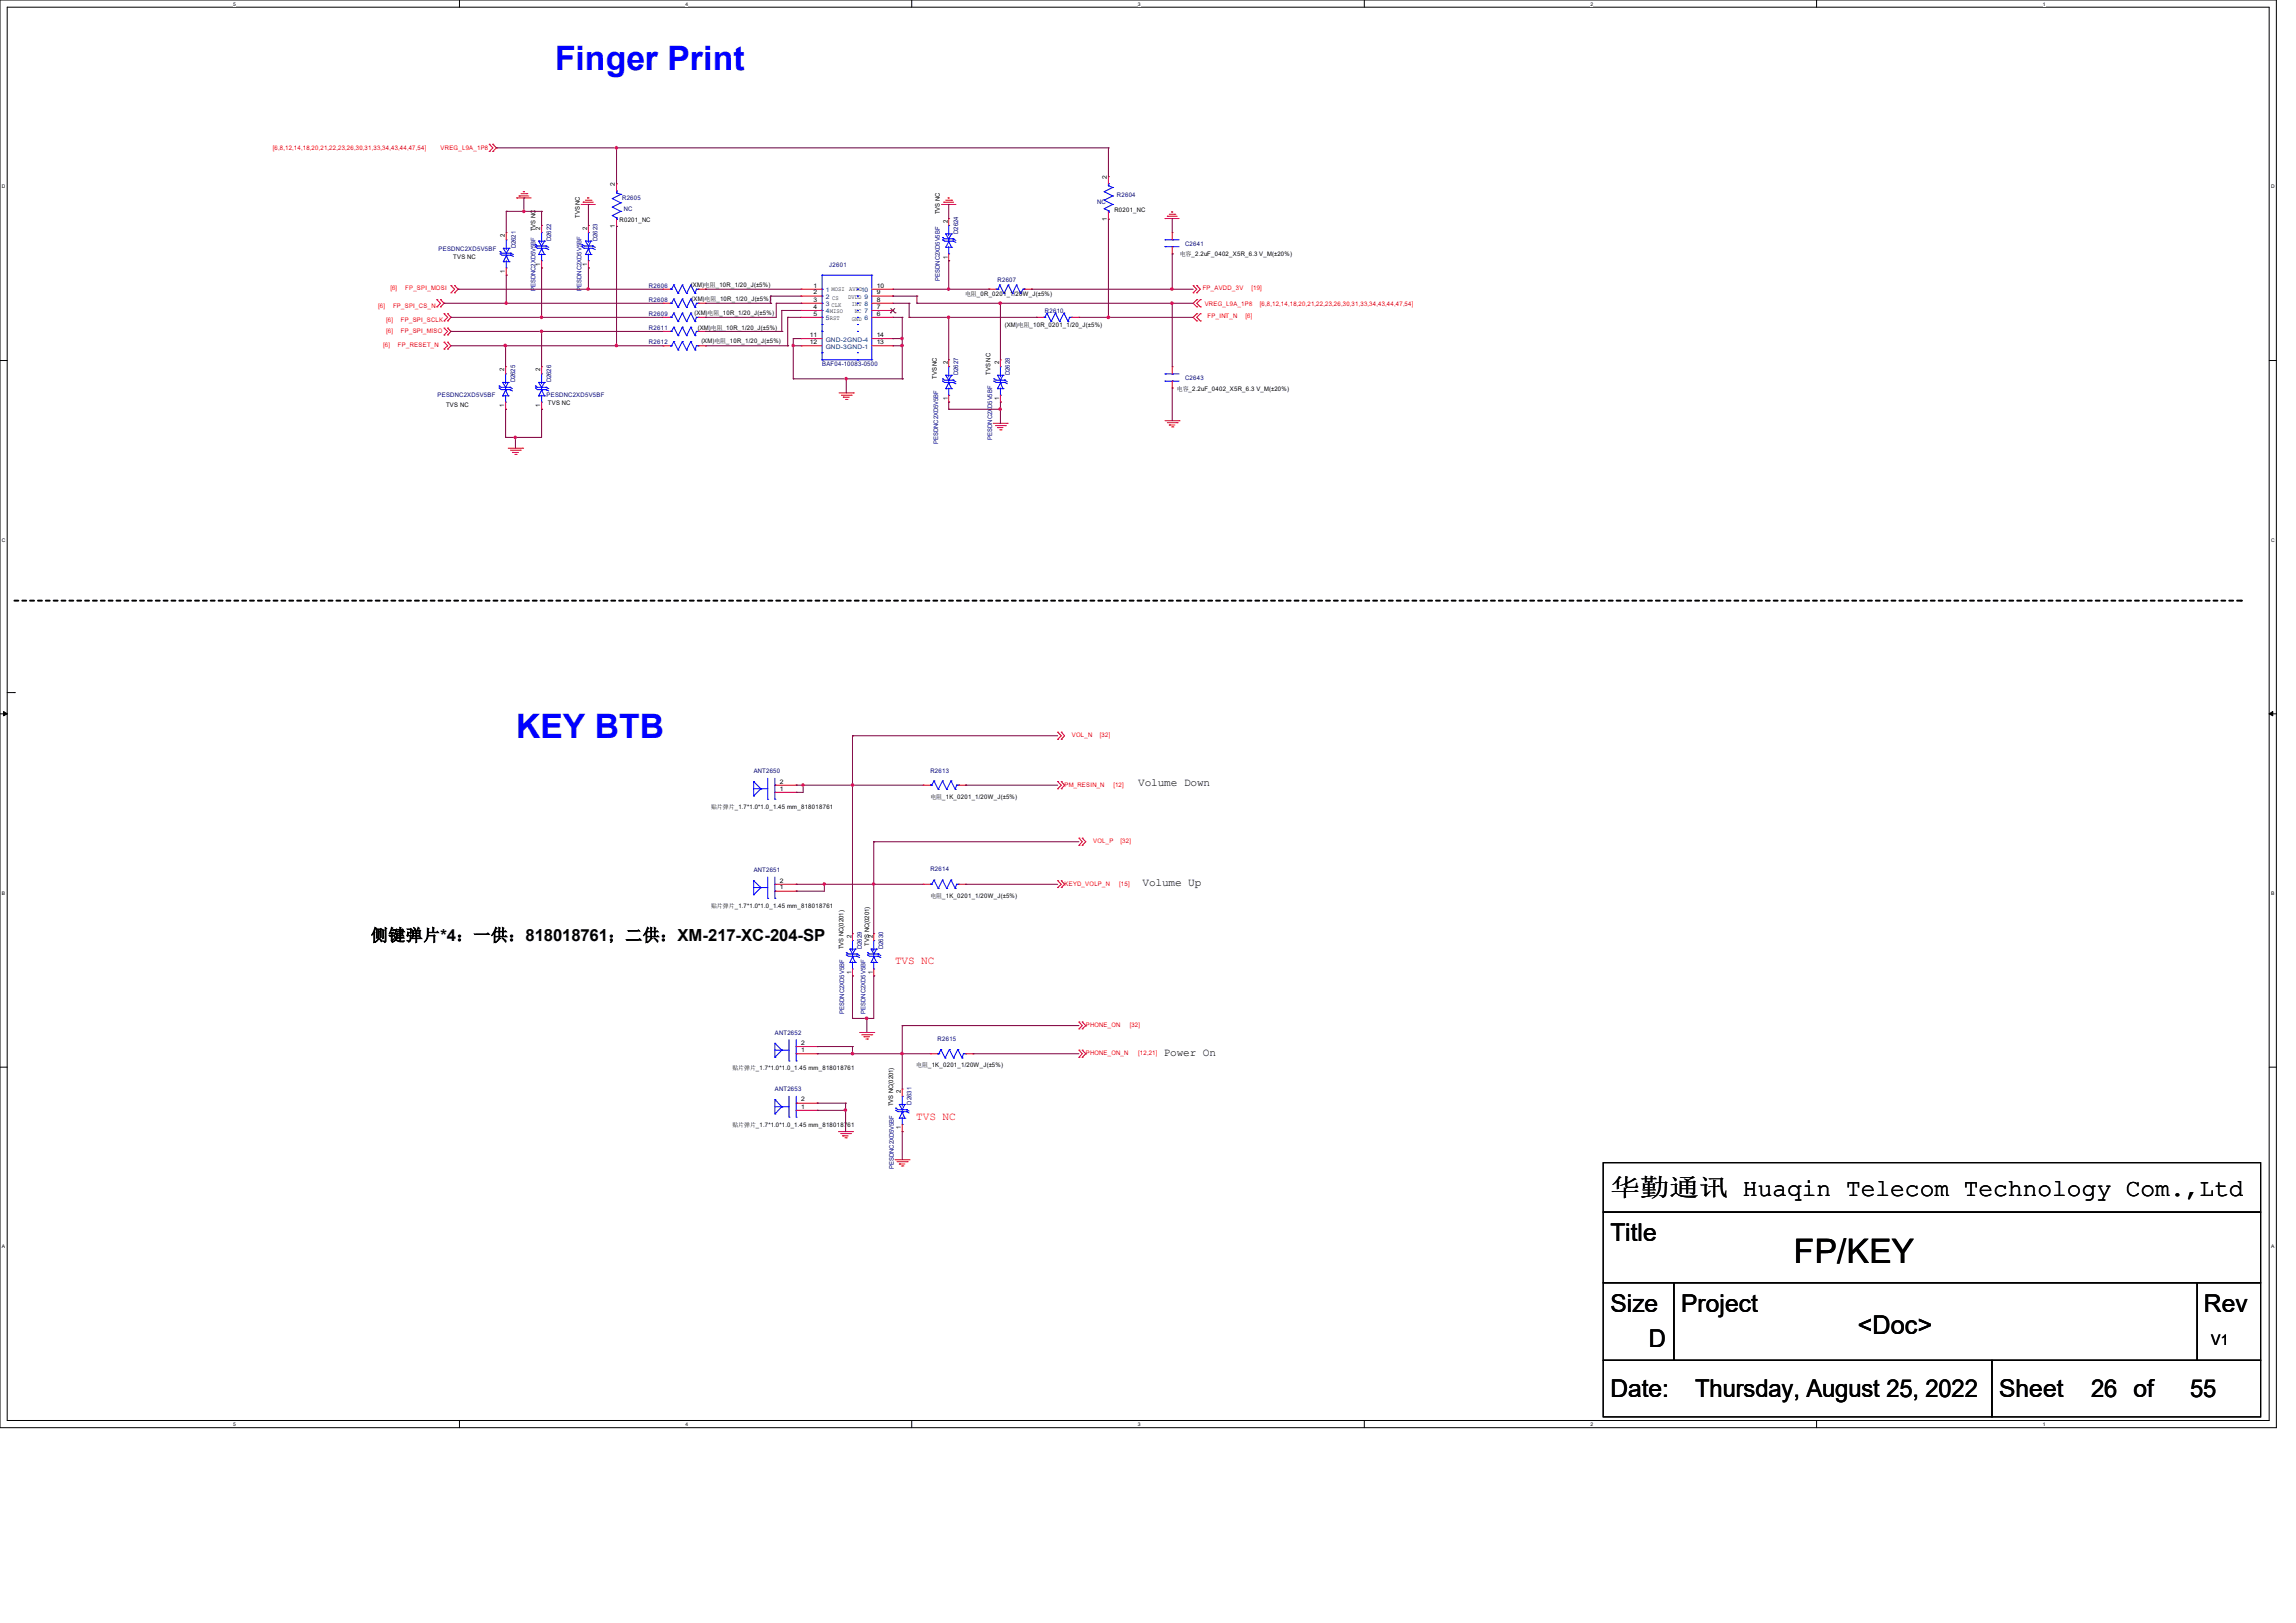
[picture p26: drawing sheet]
<svg xmlns="http://www.w3.org/2000/svg" width="297mm" height="210mm" viewBox="0 0 297 210" stroke-linecap="round" stroke-linejoin="round" font-family="sans-serif">
<defs><g id="words">
<g font-size="4.4" fill="#00f">
<text x="71.8" y="9.1">Finger Print</text>
<text x="66.8" y="95.5">KEY BTB</text>
</g>
<text font-size="4.4" x="232.1" y="163.5">FP/KEY</text>
<text font-size="3.3" x="240.3" y="172.6">&lt;Doc&gt;</text>
<g font-size="3.2">
<text x="208.3" y="154.8">华勤通讯 Huaqin Telecom Technology Com.,Ltd</text>
<text x="208.3" y="160.6">Title</text>
<text x="208.3" y="169.7">Size</text>
<text x="217.5" y="169.7">Project</text>
<text x="285.1" y="169.7">Rev</text>
<text x="213.3" y="174.3">D</text>
<text x="208.3" y="180.7">Date:</text>
<text x="219.3" y="180.7">Thursday, August 25, 2022</text>
<text x="258.6" y="180.7">Sheet</text>
<text x="270.5" y="180.7">26 of</text>
<text x="283.3" y="180.7">55</text>
</g>
<text font-size="2.2" x="48" y="121.8">侧键弹片*4：一供：818018761；二供：XM-217-XC-204-SP</text>
<text font-size="1.9" x="286.1" y="174.1">V1</text>
<g font-size="1.4">
<text x="147.2" y="101.7">Volume Down</text>
<text x="147.8" y="114.7">Volume Up</text>
<text x="150.5" y="136.6">Power On</text>
</g>
<g font-size="1.4" fill="#f00">
<text x="115.8" y="124.8">TVS NC</text>
<text x="118.5" y="144.9">TVS NC</text>
</g>
<g font-size=".8" fill="#f00">
<text x="35.3" y="19.3">[6,8,12,14,18,20,21,22,23,26,30,31,33,34,43,44,47,54]</text>
<text x="57" y="19.3">VREG_L9A_1P8</text>
<text x="48.9" y="39.8">[6]</text>
<text x="50" y="41.7">[6]</text>
<text x="50.5" y="37.5">[6]</text>
<text x="50.8" y="39.8">FP_SPI_CS_N</text>
<text x="51.9" y="41.7">FP_SPI_SCLK</text>
<text x="52.4" y="37.5">FP_SPI_MOSI</text>
<text x="155.6" y="37.5">FP_AVDD_3V</text>
<text x="155.8" y="39.6">VREG_L9A_1P8</text>
<text x="156.2" y="41.2">FP_INT_N</text>
<text x="161.1" y="41.2">[6]</text>
<text x="161.9" y="37.5">[19]</text>
<text x="163" y="39.6">[6,8,12,14,18,20,21,22,23,26,30,31,33,34,43,44,47,54]</text>
<text x="49.6" y="44.9">[6]</text>
<text x="50" y="43.1">[6]</text>
<text x="51.5" y="44.9">FP_RESET_N</text>
<text x="51.9" y="43.1">FP_SPI_MISO</text>
<text x="138.6" y="95.4">VOL_N</text>
<text x="142.3" y="95.4">[32]</text>
<text x="137.7" y="101.8">PM_RESIN_N</text>
<text x="144" y="101.8">[12]</text>
<text x="141.4" y="109.1">VOL_P</text>
<text x="145" y="109.1">[32]</text>
<text x="137.7" y="114.6">KEYD_VOLP_N</text>
<text x="144.8" y="114.6">[15]</text>
<text x="140.5" y="132.9">PHONE_ON</text>
<text x="140.5" y="136.6">PHONE_ON_N</text>
<text x="146.1" y="132.9">[32]</text>
<text x="147.2" y="136.6">[12,21]</text>
</g>
<g font-size=".8">
<text x="143.2" y="23.2" transform="rotate(-90 143.2 23.2)">2</text>
<text x="69.3" y="29.9" transform="rotate(-90 69.3 29.9)">TVS NC</text>
<text x="69.9" y="29.7" transform="rotate(-90 69.9 29.7)">2</text>
<text x="75" y="28.2" transform="rotate(-90 75 28.2)">TVS NC</text>
<text x="75.9" y="29.7" transform="rotate(-90 75.9 29.7)">2</text>
<text x="79.5" y="29.5" transform="rotate(-90 79.5 29.5)">1</text>
<text x="79.5" y="24.1" transform="rotate(-90 79.5 24.1)">2</text>
<text x="80.1" y="28.7">R0201_NC</text>
<text x="121.6" y="27.7" transform="rotate(-90 121.6 27.7)">TVS NC</text>
<text x="122.6" y="28.8" transform="rotate(-90 122.6 28.8)">2</text>
<text x="143.2" y="28.5" transform="rotate(-90 143.2 28.5)">1</text>
<text x="144.2" y="27.5">R0201_NC</text>
<text x="58.6" y="33.5">TVS NC</text>
<text x="65.3" y="35.3" transform="rotate(-90 65.3 35.3)">1</text>
<text x="65.3" y="30.7" transform="rotate(-90 65.3 30.7)">2</text>
<text x="69.9" y="34.4" transform="rotate(-90 69.9 34.4)">1</text>
<text x="75.9" y="34.4" transform="rotate(-90 75.9 34.4)">1</text>
<text x="122.6" y="33.5" transform="rotate(-90 122.6 33.5)">1</text>
<text x="152.6" y="33.1">电容_2.2uF_0402_X5R_6.3 V_M(±20%)</text>
<text x="89.4" y="37.2">(XM)电阻_10R_1/20_J(±5%)</text>
<text x="89.5" y="39">(XM)电阻_10R_1/20_J(±5%)</text>
<text x="89.8" y="40.8">(XM)电阻_10R_1/20_J(±5%)</text>
<text x="105.2" y="37.2">1</text>
<text x="105.2" y="38.1">2</text>
<text x="105.2" y="39">3</text>
<text x="105.2" y="40">4</text>
<text x="105.2" y="40.9">5</text>
<text x="109.7" y="38.7">DVDD 9</text>
<text x="109.9" y="37.7">AVDD10</text>
<text x="110.2" y="39.5">INT 8</text>
<text x="110.2" y="41.5">GND 6</text>
<text x="110.6" y="40.6">NC 7</text>
<text x="113.4" y="39">8</text>
<text x="113.4" y="38.1">9</text>
<text x="113.4" y="37.2">10</text>
<text x="113.4" y="40">7</text>
<text x="113.4" y="40.9">6</text>
<text x="124.8" y="38.4">电阻_0R_0201_1/20W_J(±5%)</text>
<text x="90.3" y="42.7">(XM)电阻_10R_1/20_J(±5%)</text>
<text x="90.7" y="44.4">(XM)电阻_10R_1/20_J(±5%)</text>
<text x="104.8" y="43.6">11</text>
<text x="104.8" y="44.5">12</text>
<text x="113.4" y="43.6">14</text>
<text x="113.4" y="44.5">13</text>
<text x="122.6" y="47.1" transform="rotate(-90 122.6 47.1)">2</text>
<text x="129.2" y="47.1" transform="rotate(-90 129.2 47.1)">2</text>
<text x="130" y="42.3">(XM)电阻_10R_0201_1/20_J(±5%)</text>
<text x="57.7" y="52.6">TVS NC</text>
<text x="65.2" y="52.7" transform="rotate(-90 65.2 52.7)">1</text>
<text x="65.2" y="48" transform="rotate(-90 65.2 48)">2</text>
<text x="69.9" y="52.7" transform="rotate(-90 69.9 52.7)">1</text>
<text x="69.9" y="48" transform="rotate(-90 69.9 48)">2</text>
<text x="70.9" y="52.4">TVS NC</text>
<text x="121.2" y="49" transform="rotate(-90 121.2 49)">TVS NC</text>
<text x="122.6" y="51.8" transform="rotate(-90 122.6 51.8)">1</text>
<text x="128.1" y="48.5" transform="rotate(-90 128.1 48.5)">TVS NC</text>
<text x="129.2" y="51.8" transform="rotate(-90 129.2 51.8)">1</text>
<text x="152.2" y="50.6">电容_2.2uF_0402_X5R_6.3 V_M(±20%)</text>
<text x="100.9" y="101.4">2</text>
<text x="92" y="104.6">贴片弹片_1.7*1.0*1.0_1.45 mm_818018761</text>
<text x="100.9" y="102.3">1</text>
<text x="120.4" y="103.4">电阻_1K_0201_1/20W_J(±5%)</text>
<text x="92" y="117.5">贴片弹片_1.7*1.0*1.0_1.45 mm_818018761</text>
<text x="100.9" y="115.1">1</text>
<text x="100.9" y="114.2">2</text>
<text x="120.4" y="116.2">电阻_1K_0201_1/20W_J(±5%)</text>
<text x="109.1" y="122.8" transform="rotate(-90 109.1 122.8)">TVS NC(0201)</text>
<text x="110.1" y="121.4" transform="rotate(-90 110.1 121.4)">2</text>
<text x="112.4" y="122.3" transform="rotate(-90 112.4 122.3)">TVS NC(0201)</text>
<text x="112.9" y="121.4" transform="rotate(-90 112.9 121.4)">2</text>
<text x="110.1" y="126" transform="rotate(-90 110.1 126)">1</text>
<text x="112.9" y="126" transform="rotate(-90 112.9 126)">1</text>
<text x="103.6" y="136.1">1</text>
<text x="103.6" y="135.2">2</text>
<text x="94.7" y="138.5">贴片弹片_1.7*1.0*1.0_1.45 mm_818018761</text>
<text x="103.6" y="143.5">1</text>
<text x="103.6" y="142.5">2</text>
<text x="115.5" y="143.1" transform="rotate(-90 115.5 143.1)">TVS NC(0201)</text>
<text x="116.5" y="141.5" transform="rotate(-90 116.5 141.5)">2</text>
<text x="118.5" y="138.1">电阻_1K_0201_1/20W_J(±5%)</text>
<text x="94.7" y="145.8">贴片弹片_1.7*1.0*1.0_1.45 mm_818018761</text>
<text x="116.5" y="146.1" transform="rotate(-90 116.5 146.1)">1</text>
</g>
<g font-size=".8" fill="#000080">
<text x="80.5" y="25.8">R2605</text>
<text x="80.7" y="27.3">NC</text>
<text x="142" y="26.4">NC</text>
<text x="144.5" y="25.5">R2604</text>
<text x="56.7" y="32.5">PESDNC2XD5V5BF</text>
<text x="66.7" y="32.1" transform="rotate(-90 66.7 32.1)">D2621</text>
<text x="71.3" y="31.2" transform="rotate(-90 71.3 31.2)">D2622</text>
<text x="77.3" y="31.2" transform="rotate(-90 77.3 31.2)">D2623</text>
<text x="107.3" y="34.5">J2601</text>
<text x="123.9" y="30.3" transform="rotate(-90 123.9 30.3)">D2624</text>
<text x="153.3" y="31.8">C2641</text>
<text x="69.3" y="37.7" transform="rotate(-90 69.3 37.7)">PESDNC2XD5V5BF</text>
<text x="75.2" y="37.6" transform="rotate(-90 75.2 37.6)">PESDNC2XD5V5BF</text>
<text x="84" y="39.1">R2608</text>
<text x="84" y="37.3">R2606</text>
<text x="84" y="40.9">R2609</text>
<text x="121.6" y="36.3" transform="rotate(-90 121.6 36.3)">PESDNC2XD5V5BF</text>
<text x="129" y="36.5">R2607</text>
<text x="135.2" y="40.6">R2610</text>
<text x="84" y="44.6">R2612</text>
<text x="84" y="42.8">R2611</text>
<text x="106.3" y="47.4">BAF04-10083-0500</text>
<text x="56.6" y="51.4">PESDNC2XD5V5BF</text>
<text x="66.6" y="49.5" transform="rotate(-90 66.6 49.5)">D2625</text>
<text x="70.7" y="51.3">PESDNC2XD5V5BF</text>
<text x="71.3" y="49.5" transform="rotate(-90 71.3 49.5)">D2626</text>
<text x="123.9" y="48.6" transform="rotate(-90 123.9 48.6)">D2627</text>
<text x="130.6" y="48.6" transform="rotate(-90 130.6 48.6)">D2628</text>
<text x="153.3" y="49.1">C2643</text>
<text x="121.4" y="57.4" transform="rotate(-90 121.4 57.4)">PESDNC2XD5V5BF</text>
<text x="128.4" y="56.9" transform="rotate(-90 128.4 56.9)">PESDNC2XD5V5BF</text>
<text x="97.5" y="100.1">ANT2650</text>
<text x="120.4" y="100">R2613</text>
<text x="97.5" y="112.9">ANT2651</text>
<text x="120.4" y="112.8">R2614</text>
<text x="111.5" y="122.8" transform="rotate(-90 111.5 122.8)">D2629</text>
<text x="114.3" y="122.8" transform="rotate(-90 114.3 122.8)">D2630</text>
<text x="109.2" y="131.2" transform="rotate(-90 109.2 131.2)">PESDNC2XD5V5BF</text>
<text x="112" y="131.2" transform="rotate(-90 112 131.2)">PESDNC2XD5V5BF</text>
<text x="100.3" y="133.9">ANT2652</text>
<text x="121.3" y="134.7">R2615</text>
<text x="100.3" y="141.2">ANT2653</text>
<text x="117.9" y="142.9" transform="rotate(-90 117.9 142.9)">D2631</text>
<text x="115.6" y="151.3" transform="rotate(-90 115.6 151.3)">PESDNC2XD5V5BF</text>
</g>
<g font-size=".8" fill="#004080">
<text x="106.8" y="37.8">1 MOSI</text>
<text x="106.8" y="38.7">2 CS</text>
<text x="106.8" y="39.6">3 CLK</text>
<text x="106.8" y="40.6">4MISO</text>
<text x="106.8" y="41.4">5RST</text>
<text x="106.8" y="44.2">GND-2GND-4</text>
<text x="106.8" y="45.1">GND-3GND-1</text>
</g>
<g font-size=".6">
<text x="30.2" y=".7">5</text>
<text x="88.7" y=".7">4</text>
<text x="147.2" y=".7">3</text>
<text x="205.7" y=".7">2</text>
<text x="264.2" y=".7">1</text>
<text x=".3" y="24.4">D</text>
<text x="293.8" y="24.4">D</text>
<text x=".3" y="70.1">C</text>
<text x="293.8" y="70.1">C</text>
<text x=".3" y="115.8">B</text>
<text x="293.8" y="115.8">B</text>
<text x=".3" y="161.5">A</text>
<text x="293.8" y="161.5">A</text>
<text x="30.2" y="184.5">5</text>
<text x="88.7" y="184.5">4</text>
<text x="147.2" y="184.5">3</text>
<text x="205.7" y="184.5">2</text>
<text x="264.2" y="184.5">1</text>
</g>
</g></defs>
<path d="M0 0h294.5v184.7h-294.5zM.9 .9h292.6v182.9h-292.6z" fill="none" stroke="#000" stroke-width=".13"/>
<g fill="#fff">
<path d="M30.2 .1h.3v.7h-.3z"/>
<path d="M30.2 183.9h.3v.8h-.3z"/>
</g>
<path d="M59.4 0v.9M59.4 183.8v.9" fill="none" stroke="#000" stroke-width=".13"/>
<g fill="#fff">
<path d="M88.7 .1h.3v.7h-.3z"/>
<path d="M88.7 183.9h.3v.8h-.3z"/>
</g>
<path d="M117.9 0v.9M117.9 183.8v.9" fill="none" stroke="#000" stroke-width=".13"/>
<g fill="#fff">
<path d="M147.2 .1h.3v.7h-.3z"/>
<path d="M147.2 183.9h.3v.8h-.3z"/>
</g>
<path d="M176.5 0v.9M176.5 183.8v.9" fill="none" stroke="#000" stroke-width=".13"/>
<g fill="#fff">
<path d="M205.7 .1h.4v.7h-.4z"/>
<path d="M205.7 183.9h.4v.8h-.4z"/>
</g>
<path d="M235 0v.9M235 183.8v.9" fill="none" stroke="#000" stroke-width=".13"/>
<g fill="#fff">
<path d="M264.2 .1h.4v.7h-.4z"/>
<path d="M264.2 183.9h.4v.8h-.4z"/>
<path d="M.3 23.8h.4v.7h-.4z"/>
<path d="M293.8 23.8h.5v.7h-.5z"/>
<path d="M.3 69.5h.4v.7h-.4z"/>
<path d="M293.8 69.5h.5v.7h-.5z"/>
</g>
<path d="M0 46.7h.9M293.5 46.7h1" fill="none" stroke="#000" stroke-width=".13"/>
<g fill="#fff">
<path d="M.3 115.2h.4v.8h-.4z"/>
<path d="M293.8 115.2h.4v.8h-.4z"/>
</g>
<path d="M0 92.4h.9M293.5 92.4h1" fill="none" stroke="#000" stroke-width=".13"/>
<path d="M.5 92.1l.4 .3-.4 .2zM293.5 92.4l.5-.3v.5z" fill="#000" stroke="#000" stroke-width=".13"/>
<g fill="#fff">
<path d="M.3 161h.3v.7h-.3z"/>
<path d="M293.8 161h.4v.7h-.4z"/>
</g>
<path d="M.9 89.6h1M1.9 89.6h.1M0 138.1h.9M293.5 138.1h1M207.4 156.8h85v9.2h-85zM207.4 150.5h85v6.3h-85zM207.4 166h9.1v10h-9.1zM207.4 176h50.3v7.3h-50.3zM216.5 166h67.7v10h-67.7zM257.7 176h34.7v7.3h-34.7zM284.2 166h8.2v10h-8.2z" fill="none" stroke="#000" stroke-width=".13"/>
<path d="M1.9 77.7h288M289.9 77.7h.1" fill="none" stroke="#000" stroke-width=".25" stroke-dasharray=".5"/>
<g fill="none" stroke="#f00" stroke-width=".13">
<path d="M63.3 18.7h.1M63.3 19.6h.1M63.3 18.7l.5 .4-.5 .5M63.8 18.7l.4 .4-.4 .5M63.8 19.6h.1M63.8 18.7h.1M56.5 38.8h.1M56.5 39.7h.1M56.5 38.8l.5 .4-.5 .5M57 38.8l.4 .4-.4 .5M57 39.7h.1M57 38.8h.1"/>
<path d="M58.3 37l.5 .4-.5 .5M58.3 37h.1M58.3 37.9h.1M58.8 37.9h.1M58.8 37h.1M58.8 37l.5 .4-.5 .5M65.5 30.1h.1M65.5 35.6h.1M65.5 30.1v.9M65.5 34.7v.9M66.8 25.6h1.9M66.8 25.6h.1"/>
<path d="M67.1 25.4h.1M67.1 25.4h1.3M67.4 25.1h.8M67.7 24.8h.2M67.7 24.8h.1M68.2 25.1h.1M70.1 29.2h.1M70.1 34.7h.1M70.1 29.2v.9M70.1 33.7v1M75.2 26.5h.1M75.2 26.5h1.8"/>
<path d="M75.4 26.2h.1M75.4 26.2h1.4M75.7 25.9h.8M76 25.6h.1M76 25.6h.2M76.1 29.2h.1M76.1 34.7h.1M76.1 29.2v.9M76.1 33.7v1M76.5 25.9h.1M79.8 29.3h.1M79.8 23.8h.1"/>
<path d="M79.8 23.8v.9M79.8 28.4v.9M85.8 37.4h.9M85.8 39.2h.9M85.8 39.2h.1M85.8 37.4h.1M90.3 37.4h1M90.3 39.2h1M91.3 39.2h.1M91.3 37.4h.1M103.6 37.4h2.7M103.6 38.3h2.7"/>
<path d="M103.6 39.2h2.7M103.6 37.4h.1M103.6 38.3h.1M103.6 39.2h.1M112.8 37.4h2.7M112.8 38.3h2.7M112.8 39.2h2.7M115.5 39.2h.1M115.5 38.3h.1M115.5 37.4h.1M121.8 26.5h.1M121.8 26.5h1.9"/>
<path d="M122.1 26.2h.1M122.1 26.2h1.3M122.3 25.9h.8M122.6 25.6h.2M122.6 25.6h.1M122.7 28.3h.1M122.7 33.7h.1M122.7 28.3v.9M122.7 32.9v.8M123.1 25.9h.1M127.9 37.4h1M127.9 37.4h.1"/>
<path d="M132.5 37.4h.9M133.4 37.4h.1M143.4 28.4h.1M143.4 22.9h.1M143.4 22.9v.9M143.4 27.4v1M150.7 28.3h1.8M150.7 28.3h.1M151 28h.1M151 28h1.3M151.3 27.7h.7M151.6 27.4h.1"/>
<path d="M151.6 30.1h.1M151.6 32.9h.1M151.6 30.1v.9M151.6 31.9v1M152 27.7h.1M154.3 37h.1M154.3 37.9h.1M154.3 37l.5 .4-.5 .5M154.8 38.8l-.5 .4 .5 .5M154.8 37h.1M154.8 37.9h.1M154.8 39.7h.1"/>
<path d="M154.8 38.8h.1M154.8 37l.5 .4-.5 .5M155.3 38.8l-.5 .4 .5 .5M155.3 38.8h.1M155.3 39.7h.1M57.4 40.6h.1M57.4 41.5h.1M57.4 43.3h.1M57.4 42.5h.1M57.4 45.2h.1M57.4 44.3h.1M57.4 40.6l.5 .5-.5 .4"/>
<path d="M57.4 42.5l.5 .4-.5 .4M57.4 44.3l.5 .4-.5 .5M57.9 41.5h.1M57.9 40.6h.1M57.9 42.5h.1M57.9 43.3h.1M57.9 44.3h.1M57.9 45.2h.1M57.9 40.6l.4 .5-.4 .4M57.9 42.5l.4 .4-.4 .4M57.9 44.3l.4 .4-.4 .5M65.4 47.5h.1"/>
<path d="M65.4 53h.1M65.4 47.5v.9M65.4 52v1M65.7 58h1.9M66 58.3h1.3M66.3 58.5h.1M66.3 58.5h.8M66.6 58.8h.2M66.8 58.8h.1M67.3 58.3h.1M67.6 58h.1M70.1 47.5h.1"/>
<path d="M70.1 53h.1M70.1 47.5v.9M70.1 52v1M85.8 41.1h.9M85.8 44.7h.9M85.8 42.9h.9M85.8 44.7h.1M85.8 42.9h.1M85.8 41.1h.1M90.3 41.1h1M90.3 44.7h1M90.3 42.9h1"/>
<path d="M91.3 44.7h.1M91.3 42.9h.1M91.3 41.1h.1M103.6 40.2h2.7M103.6 41.1h2.7M103.6 43.8h2.7M103.6 44.7h2.7M103.6 40.2h.1M103.6 41.1h.1M103.6 43.8h.1M103.6 44.7h.1M108.5 50.8h1.9"/>
<path d="M108.8 51.1h1.3M109.1 51.4h.1M109.1 51.4h.8M109.4 51.7h.2M109.6 51.7h.1M110.1 51.1h.1M110.4 50.8h.1M112.8 40.2h2.7M112.8 41.1h2.7M112.8 43.8h2.7M112.8 44.7h2.7M115.5 40.2h.1"/>
<path d="M115.5 41.1h.1M115.5 43.8h.1M115.5 44.7h.1M122.7 46.6h.1M122.7 52h.1M122.7 46.6v.9M122.7 51.1v.9M128.5 54.8h1.8M128.8 55.1h1.2M129 55.3h.8M129 55.3h.1M129.3 55.6h.2"/>
<path d="M129.4 46.6h.1M129.4 52h.1M129.4 46.6v.9M129.4 51.1v.9M129.5 55.6h.1M130 55.1h.1M130.3 54.8h.1M134.1 41.1h.9M134.1 41.1h.1M138.6 41.1h1M139.6 41.1h.1M150.7 54.4h1.8"/>
<path d="M151 54.7h1.3M151.3 55h.7M151.3 55h.1M151.6 55.2h.1M151.6 47.5h.1M151.6 50.2h.1M151.6 47.5v.9M151.6 49.3v.9M151.7 55.2h.1M152.3 54.7h.1M152.5 54.4h.1M154.8 40.6l-.5 .5 .5 .4"/>
<path d="M154.8 40.6h.1M154.8 41.5h.1M155.3 40.6l-.5 .5 .5 .4M155.3 41.5h.1M155.3 40.6h.1M136.8 95.7h.1M136.8 94.7h.1M136.8 94.7l.5 .5-.5 .5M137.3 95.7h.1M137.3 94.7h.1M137.3 94.7l.4 .5-.4 .5M100.2 102.5h2.8"/>
<path d="M100.2 101.6h2.8M100.2 114.4h2.8M100.2 115.3h2.8M103 102.5h.1M103 101.6h.1M103 115.3h.1M103 114.4h.1M119.4 114.4h.1M119.4 101.6h.1M119.4 101.6h1M119.4 114.4h1M124 101.6h.9"/>
<path d="M124 114.4h.9M124.9 114.4h.1M124.9 101.6h.1M136.8 102.1h.1M136.8 101.1h.1M136.8 114.9h.1M136.8 114h.1M136.8 101.1l.5 .5-.5 .5M136.8 114l.5 .4-.5 .4M137.3 102.1h.1M137.3 101.1h.1M137.3 114.9h.1"/>
<path d="M137.3 114h.1M137.3 101.1l.4 .5-.4 .5M137.3 114l.4 .4-.4 .4M139.6 109.4h.1M139.6 108.5h.1M139.6 108.5l.4 .4-.4 .5M140 109.4h.1M140 108.5h.1M140 108.5l.5 .4-.5 .5M103 136.4h2.7M103 135.4h2.7M105.7 136.4h.1"/>
<path d="M105.7 135.4h.1M110.3 120.8h.1M110.3 126.3h.1M110.3 120.8v.9M110.3 125.4v.9M111.2 133.6h1.8M111.5 133.9h1.3M111.8 134.2h.1M111.8 134.2h.7M112 134.5h.2M112.2 134.5h.1M112.8 133.9h.1"/>
<path d="M113 133.6h.1M113 120.8h.1M113 126.3h.1M113 120.8v.9M113 125.4v.9M120.4 136.4h.9M120.4 136.4h.1M124.9 136.4h1M125.9 136.4h.1M139.6 133.1h.1M139.6 132.2h.1M139.6 136.8h.1"/>
<path d="M139.6 135.9h.1M139.6 132.2l.4 .5-.4 .4M139.6 135.9l.4 .5-.4 .4M140 133.1h.1M140 132.2h.1M140 136.8h.1M140 135.9h.1M140 132.2l.5 .5-.5 .4M140 135.9l.5 .5-.5 .4M103 143.7h2.7M103 142.7h2.7M105.7 143.7h.1"/>
<path d="M105.7 142.7h.1M108.5 146.4h1.8M108.8 146.7h1.2M109 147h.1M109 147h.7M109.3 147.2h.2M109.5 147.2h.1M110 146.7h.1M110.3 146.4h.1M115.8 150.1h1.8M116 150.3h1.3M116.3 150.6h.8"/>
<path d="M116.3 150.6h.1M116.6 150.9h.2M116.7 140.9h.1M116.7 146.4h.1M116.7 140.9v1M116.7 145.5v.9M116.8 150.9h.1M117.3 150.3h.1M117.6 150.1h.1"/>
</g>
<g fill="none" stroke="#00f" stroke-width=".13">
<path d="M64.7 32.9h.1M64.7 32.6h.1M64.7 32.9l.2 .1h1.1M64.7 32.6l.2 .2h1.1M65.1 33.9h.1M65.1 32.1h.1M65.1 32.1h.8M65.1 32.1l.4 .7M65.1 33.9h.8M65.5 33.1l-.4 .8M65.5 34.7h.1M65.5 31h.1"/>
<path d="M65.5 33.1h.1M65.5 32.8h.1M65.5 31v1.3M65.5 32.8v.3M65.5 33.7v1M65.5 33.1l.4 .8M65.9 33.9h.1M65.9 32.1h.1M65.9 32.1l-.4 .7M66 33h.1M66 32.8h.1M66 32.8l.4 .1"/>
<path d="M66 33l.4 .2M69.3 31.9l.2 .2h1.1M69.3 31.7l.2 .1h1.1M69.3 31.9h.1M69.3 31.7h.1M69.7 32.9h.7M69.7 32.9h.1M69.7 31.2h.1M69.7 31.2h.7M69.7 31.2l.4 .6M70.1 32.2l-.4 .7M70.1 33.7h.1"/>
<path d="M70.1 30.1h.1M70.1 32.2h.1M70.1 31.8h.1M70.1 30.1v1.3M70.1 31.8v.4M70.1 32.9v.8M70.1 32.2l.3 .7M70.4 32.9h.1M70.4 31.2h.1M70.4 31.2l-.3 .6M70.6 32.1h.1M70.6 31.8h.1"/>
<path d="M70.6 31.8l.4 .2M70.6 32.1l.4 .2M75.3 31.9l.3 .2h1M75.3 31.7l.3 .1h1M75.3 31.9h.1M75.3 31.7h.1M75.7 32.9h.1M75.7 31.2h.1M75.7 31.2h.8M75.7 31.2l.4 .6M75.7 32.9h.8M76.1 32.2l-.4 .7"/>
<path d="M76.1 33.7h.1M76.1 30.1h.1M76.1 32.2h.1M76.1 31.8h.1M76.1 30.1v1.3M76.1 31.8v.4M76.1 32.9v.8M76.1 32.2l.4 .7M76.5 32.9h.1M76.5 31.2h.1M76.5 31.2l-.4 .6M76.6 32.1h.1"/>
<path d="M76.6 31.8h.1M76.6 31.8l.4 .2M76.6 32.1l.4 .2M79.2 25.7h.1M79.2 26.8h.1M79.2 27.9h.1M79.2 25.7l1.1 .5M79.2 26.8l1.1 .5M79.2 27.9l.6 .3M79.8 24.7h.1M79.8 28.4h.1M79.8 25h.1"/>
<path d="M79.8 28.2h.1M79.8 24.7v.3M79.8 28.2v.2M79.8 25l.5 .1M80.3 25.1h.1M80.3 26.2h.1M80.3 27.3h.1M80.3 25.1l-1.1 .6M80.3 26.2l-1.1 .6M80.3 27.3l-1.1 .6M86.7 39.2h.1M86.7 37.4h.1"/>
<path d="M86.7 39.2h.2M86.7 37.4h.2M86.9 39.2h.1M86.9 37.4h.1M87.2 38.7l.5 1.1M87.2 36.9l.5 1.1M87.2 38.7h.1M87.2 36.9h.1M87.2 38.7l-.3 .5M87.2 36.9l-.3 .5M87.7 39.8h.1M87.7 38h.1"/>
<path d="M88.3 38.7l.5 1.1M88.3 36.9l.5 1.1M88.3 38.7h.1M88.3 36.9h.1M88.3 38.7l-.6 1.1M88.3 36.9l-.6 1.1M88.8 39.8h.1M88.8 38h.1M89.4 38.7l.5 1.1M89.4 36.9l.5 1.1M89.4 38.7h.1M89.4 36.9h.1"/>
<path d="M89.4 38.7l-.6 1.1M89.4 36.9l-.6 1.1M89.9 39.8h.1M89.9 38h.1M90.1 39.2h.2M90.1 37.4h.2M90.1 39.2h.1M90.1 37.4h.1M90.1 39.2l-.2 .6M90.1 37.4l-.2 .6M90.3 39.2h.1M90.3 37.4h.1"/>
<path d="M106.3 39.2h.1M106.3 38.3h.1M106.3 37.4h.1M106.3 35.6h.1M106.3 35.6h6.5M106.3 35.6v11M110.9 39.2h.1M110.9 38.3h.1M110.9 37.4h.1M112.8 35.6h.1M112.8 35.6v11M121.9 31h.1"/>
<path d="M121.9 30.7h.1M121.9 31l.3 .2h1.1M121.9 30.7l.3 .2h1.1M122.3 32h.1M122.3 30.3h.1M122.3 30.3h.8M122.3 32h.8M122.3 30.3l.4 .6M122.7 31.3l-.4 .7M122.7 32.9h.1M122.7 29.2h.1M122.7 31.3h.1"/>
<path d="M122.7 30.9h.1M122.7 29.2v1.3M122.7 30.9v.4M122.7 31.9v1M122.7 31.3l.4 .7M123.1 32h.1M123.1 30.3h.1M123.1 30.3l-.4 .6M123.3 30.9l.4 .2M123.3 31.2l.4 .2M123.3 31.2h.1M123.3 30.9h.1"/>
<path d="M128.9 37.4h.1M128.9 37.4h.2M129.1 37.4h.1M129.3 36.9l-.2 .5M129.3 36.9h.1M129.3 36.9l.6 1.1M129.9 38h.1M130.4 36.9h.1M130.4 36.9l.6 1.1M130.4 36.9l-.5 1.1M131 38h.1M131.5 36.9l-.5 1.1"/>
<path d="M131.5 36.9h.1M131.5 36.9l.5 1.1M132 38h.1M132.3 37.4h.1M132.3 37.4h.2M132.3 37.4l-.3 .6M132.5 37.4h.1M142.8 24.8h.1M142.8 25.9h.1M142.8 27h.1M142.8 24.8l1.1 .6M142.8 25.9l1.1 .6"/>
<path d="M142.8 27l.6 .3M143.4 23.8h.1M143.4 27.4h.1M143.4 24h.1M143.4 27.3h.1M143.4 23.8v.2M143.4 27.3v.1M143.4 24l.5 .3M143.9 24.3h.1M143.9 25.4h.1M143.9 26.5h.1M143.9 24.3l-1.1 .5"/>
<path d="M143.9 25.4l-1.1 .5M143.9 26.5l-1.1 .5M150.7 31h1.8M150.7 31.9h1.8M150.7 31h.1M150.7 31.9h.1M151.6 31h.1M151.6 31.9h.1M64.6 50.2l.3 .2h1.1M64.6 50l.3 .1h1.1M64.6 50.2h.1M64.6 50h.1"/>
<path d="M65 49.5l.4 .6M65 51.2h.7M65 51.2h.1M65 49.5h.1M65 49.5h.7M65.4 52h.1M65.4 48.4h.1M65.4 50.5h.1M65.4 50.1h.1M65.4 48.4v1.3M65.4 50.1v.4M65.4 51.1v.9"/>
<path d="M65.4 50.5l.3 .7M65.4 50.5l-.4 .7M65.7 51.2h.1M65.7 49.5h.1M65.7 49.5l-.3 .6M66 50.1l.3 .2M66 50.4l.3 .2M66 50.4h.1M66 50.1h.1M69.3 50.2l.2 .2h1.1M69.3 50l.2 .1h1.1M69.3 50.2h.1"/>
<path d="M69.3 50h.1M69.7 51.2h.7M69.7 51.2h.1M69.7 49.5h.1M69.7 49.5h.7M69.7 49.5l.4 .6M70.1 50.5l-.4 .7M70.1 52h.1M70.1 48.4h.1M70.1 50.5h.1M70.1 50.1h.1M70.1 48.4v1.3"/>
<path d="M70.1 50.1v.4M70.1 51.1v.9M70.1 50.5l.3 .7M70.4 51.2h.1M70.4 49.5h.1M70.4 49.5l-.3 .6M70.6 50.4h.1M70.6 50.1h.1M70.6 50.1l.4 .2M70.6 50.4l.4 .2M86.7 44.7h.1M86.7 42.9h.1"/>
<path d="M86.7 41.1h.1M86.7 44.7h.2M86.7 41.1h.2M86.7 42.9h.2M86.9 44.7h.1M86.9 42.9h.1M86.9 41.1h.1M87.2 44.2l.5 1.1M87.2 42.3l.5 1.1M87.2 40.5l.5 1.1M87.2 44.2h.1M87.2 42.3h.1"/>
<path d="M87.2 40.5h.1M87.2 44.2l-.3 .5M87.2 42.3l-.3 .6M87.2 40.5l-.3 .6M87.7 45.3h.1M87.7 43.4h.1M87.7 41.6h.1M88.3 44.2l.5 1.1M88.3 42.3l.5 1.1M88.3 40.5l.5 1.1M88.3 44.2h.1M88.3 42.3h.1"/>
<path d="M88.3 40.5h.1M88.3 44.2l-.6 1.1M88.3 42.3l-.6 1.1M88.3 40.5l-.6 1.1M88.8 45.3h.1M88.8 43.4h.1M88.8 41.6h.1M89.4 44.2l.5 1.1M89.4 42.3l.5 1.1M89.4 40.5l.5 1.1M89.4 44.2h.1M89.4 42.3h.1"/>
<path d="M89.4 40.5h.1M89.4 44.2l-.6 1.1M89.4 42.3l-.6 1.1M89.4 40.5l-.6 1.1M89.9 45.3h.1M89.9 43.4h.1M89.9 41.6h.1M90.1 44.7h.2M90.1 41.1h.2M90.1 42.9h.2M90.1 44.7h.1M90.1 42.9h.1"/>
<path d="M90.1 41.1h.1M90.1 44.7l-.2 .6M90.1 42.9l-.2 .5M90.1 41.1l-.2 .5M90.3 44.7h.1M90.3 42.9h.1M90.3 41.1h.1M106.3 46.6h6.5M106.3 46.6h.1M106.3 45.6h.1M106.3 42.9h.1M106.3 42h.1"/>
<path d="M106.3 41.1h.1M106.3 40.2h.1M110.9 46.6h.1M110.9 45.6h.1M110.9 42.9h.1M110.9 42h.1M110.9 41.1h.1M110.9 40.2h.1M112.8 46.6h.1M121.9 49.3h.1M121.9 49h.1M121.9 49.3l.3 .2h1.1"/>
<path d="M121.9 49l.3 .2h1.1M122.3 50.3h.1M122.3 48.6h.1M122.3 48.6h.8M122.3 50.3h.8M122.3 48.6l.4 .6M122.7 49.6l-.4 .7M122.7 51.1h.1M122.7 47.5h.1M122.7 49.6h.1M122.7 49.2h.1M122.7 47.5v1.3"/>
<path d="M122.7 49.2v.4M122.7 50.2v.9M122.7 49.6l.4 .7M123.1 50.3h.1M123.1 48.6h.1M123.1 48.6l-.4 .6M123.3 49.2l.4 .2M123.3 49.5l.4 .2M123.3 49.5h.1M123.3 49.2h.1M128.6 49.3l.3 .2h1.1M128.6 49l.3 .2h1.1"/>
<path d="M128.6 49.3h.1M128.6 49h.1M129 50.3h.8M129 48.6l.4 .6M129 50.3h.1M129 48.6h.1M129 48.6h.8M129.4 51.1h.1M129.4 47.5h.1M129.4 49.6h.1M129.4 49.2h.1M129.4 47.5v1.3"/>
<path d="M129.4 49.2v.4M129.4 50.2v.9M129.4 49.6l.4 .7M129.4 49.6l-.4 .7M129.8 50.3h.1M129.8 48.6h.1M129.8 48.6l-.4 .6M130 49.2l.3 .2M130 49.5l.3 .2M130 49.5h.1M130 49.2h.1M135 41.1h.1"/>
<path d="M135 41.1h.2M135.2 41.1h.1M135.4 40.5l.6 1.1M135.4 40.5h.1M135.4 40.5l-.2 .6M136 41.6h.1M136.5 40.5l.6 1.1M136.5 40.5h.1M136.5 40.5l-.5 1.1M137.1 41.6h.1M137.6 40.5l.6 1.1M137.6 40.5h.1"/>
<path d="M137.6 40.5l-.5 1.1M138.2 41.6h.1M138.3 41.1h.3M138.3 41.1h.1M138.3 41.1l-.1 .5M138.6 41.1h.1M150.7 48.4h1.8M150.7 49.3h1.8M150.7 48.4h.1M150.7 49.3h.1M151.6 48.4h.1M151.6 49.3h.1"/>
<path d="M97.5 101.1h.1M97.5 103h.1M97.5 114h.1M97.5 115.8h.1M97.5 101.1v1.9M97.5 114v1.8M97.5 102.1h1.8M97.5 114.9h1.8M97.5 101.1l.9 1M97.5 114l.9 .9M98.4 102.1l-.9 .9M98.4 114.9l-.9 .9"/>
<path d="M98.4 102.1h.1M98.4 114.9h.1M99.3 103.4h.1M99.3 116.2h.1M99.3 100.7v2.7M99.3 113.5v2.7M100.2 101.6h.1M100.2 102.5h.1M100.2 103.4h.1M100.2 114.4h.1M100.2 115.3h.1M100.2 116.2h.1"/>
<path d="M100.2 100.7v2.7M100.2 113.5v2.7M120.4 114.4h.1M120.4 101.6h.1M120.5 114.4h.1M120.5 101.6h.1M120.8 113.9l.6 1.1M120.8 101l.6 1.2M120.8 113.9h.1M120.8 101h.1M120.8 113.9l-.3 .5M120.8 101l-.3 .6"/>
<path d="M121.4 115h.1M121.4 102.2h.1M121.9 113.9l.6 1.1M121.9 101l.6 1.2M121.9 113.9h.1M121.9 101h.1M121.9 113.9l-.5 1.1M121.9 101l-.5 1.2M122.5 115h.1M122.5 102.2h.1M123 113.9l.6 1.1M123 101l.6 1.2"/>
<path d="M123 113.9h.1M123 101h.1M123 113.9l-.5 1.1M123 101l-.5 1.2M123.6 115h.1M123.6 102.2h.1M123.7 114.4h.1M123.7 101.6h.1M123.7 114.4l-.1 .6M123.7 101.6l-.1 .6M123.7 114.4h.3M123.7 101.6h.3"/>
<path d="M124 114.4h.1M124 101.6h.1M100.2 135l.9 .9M100.2 135h.1M100.2 136.8h.1M100.2 135v1.8M100.2 135.9h1.9M101.1 135.9h.1M101.1 135.9l-.9 .9M102.1 137.3h.1M102.1 134.5v2.8M103 135.4h.1"/>
<path d="M103 136.4h.1M103 137.3h.1M103 134.5v2.8M109.5 123.6h.1M109.5 123.3h.1M109.5 123.6l.2 .1h1.1M109.5 123.3l.2 .1h1.1M109.9 124.5h.8M109.9 122.8l.4 .6M109.9 124.5h.1M109.9 122.8h.1M109.9 122.8h.8"/>
<path d="M110.3 125.4h.1M110.3 121.7h.1M110.3 123.8h.1M110.3 123.4h.1M110.3 121.7v1.3M110.3 123.4v.4M110.3 124.5v.9M110.3 123.8l.4 .7M110.3 123.8l-.4 .7M110.7 124.5h.1M110.7 122.8h.1M110.7 122.8l-.4 .6"/>
<path d="M110.8 123.4l.4 .3M110.8 123.7l.4 .2M110.8 123.7h.1M110.8 123.4h.1M112.2 123.6h.1M112.2 123.3h.1M112.2 123.6l.3 .1h1.1M112.2 123.3l.3 .1h1.1M112.7 122.8l.3 .6M112.7 124.5h.1M112.7 122.8h.1M112.7 122.8h.7"/>
<path d="M112.7 124.5h.7M113 125.4h.1M113 121.7h.1M113 123.8h.1M113 123.4h.1M113 121.7v1.3M113 123.4v.4M113 124.5v.9M113 123.8l.4 .7M113 123.8l-.3 .7M113.4 124.5h.1M113.4 122.8h.1"/>
<path d="M113.4 122.8l-.4 .6M113.6 123.7h.1M113.6 123.4h.1M113.6 123.4l.4 .3M113.6 123.7l.4 .2M121.3 136.4h.1M121.3 136.4h.2M121.5 136.4h.1M121.7 135.8l.6 1.1M121.7 135.8h.1M121.7 135.8l-.2 .6M122.3 136.9h.1"/>
<path d="M122.8 135.8l.6 1.1M122.8 135.8h.1M122.8 135.8l-.5 1.1M123.4 136.9h.1M123.9 135.8l.6 1.1M123.9 135.8h.1M123.9 135.8l-.5 1.1M124.5 136.9h.1M124.6 136.4h.3M124.6 136.4h.1M124.6 136.4l-.1 .5M124.9 136.4h.1"/>
<path d="M100.2 142.3l.9 .9M100.2 142.3h.1M100.2 144.1h.1M100.2 142.3v1.8M100.2 143.2h1.9M101.1 143.2h.1M101.1 143.2l-.9 .9M102.1 144.6h.1M102.1 141.9v2.7M103 142.7h.1M103 143.7h.1M103 144.6h.1"/>
<path d="M103 141.9v2.7M115.9 143.7l.3 .1h1.1M115.9 143.4l.3 .2h1.1M115.9 143.7h.1M115.9 143.4h.1M116.3 144.7h.8M116.3 142.9l.4 .7M116.3 144.7h.1M116.3 142.9h.1M116.3 142.9h.8M116.7 145.5h.1M116.7 141.9h.1"/>
<path d="M116.7 143.9h.1M116.7 143.6h.1M116.7 141.9v1.2M116.7 143.6v.3M116.7 144.6v.9M116.7 143.9l.4 .8M116.7 143.9l-.4 .8M117.1 144.7h.1M117.1 142.9h.1M117.1 142.9l-.4 .7M117.3 143.6l.3 .2M117.3 143.8l.3 .2"/>
<path d="M117.3 143.8h.1M117.3 143.6h.1"/>
</g>
<path d="M115.2 39.9l.6 .6M115.7 39.9l-.5 .6M115.2 40.5h.1M115.8 40.5h.1" fill="none" stroke="#804000" stroke-width=".13"/>
<g fill="none" stroke="#800040" stroke-width=".13">
<path d="M64.2 19.1h.1M64.2 19.1h79.2M79.8 19.1h.1M79.8 19.1v4.7M143.4 19.1h.1M143.4 19.1v3.8M57.4 39.2h.1M57.4 39.2h28.4M59.3 37.4h26.5M59.3 37.4h.1M65.5 27.3h4.6M65.5 27.3h.1"/>
<path d="M65.5 35.6h.1M65.5 39.2h.1M65.5 27.3v2.8M65.5 35.6v3.6M67.8 25.6h.1M67.8 27.3h.1M67.8 25.6v1.7M70.1 27.3h.1M70.1 34.7h.1M70.1 27.3v1.9M70.1 34.7v6.4M76.1 26.5h.1"/>
<path d="M76.1 34.7h.1M76.1 37.4h.1M76.1 26.5v2.7M76.1 34.7v2.7M79.8 29.3h.1M79.8 29.3v15.4M91.3 37.4h.1M91.3 39.2h8.4M91.3 37.4h12.3M99.7 39.2h.1M99.7 38.3h.1M99.7 38.3v.9"/>
<path d="M99.7 38.3h3.9M100.4 39.2h.1M100.4 39.2h3.2M100.4 39.2v1.9h-9.1M103.6 39.2h.1M115.5 38.3h.1M115.5 37.4h12.4M115.5 39.2h2.1M115.5 38.3h3.1M117.6 39.2h.1M117.6 39.2v1.9M118.6 38.3h.1"/>
<path d="M118.6 39.2h.1M118.6 38.3v.9M118.6 39.2h35.7M122.7 37.4h.1M122.7 26.5h.1M122.7 33.7h.1M122.7 26.5v1.8M122.7 33.7v3.7M127.9 37.4h.1M129.4 39.2h.1M129.4 39.2v7.4M133.4 37.4h.1"/>
<path d="M133.4 37.4h20.9M143.4 28.4h.1M143.4 28.4v12.7M151.6 32.9h.1M151.6 37.4h.1M151.6 39.2h.1M151.6 28.3h.1M151.6 28.3v1.8M151.6 32.9v4.5M151.6 39.2v8.3M58.3 41.1h.1M58.3 42.9h.1"/>
<path d="M58.3 44.7h27.5M58.3 41.1h27.5M58.3 42.9h27.5M65.4 44.7h.1M65.4 53h.1M65.4 56.6h.1M65.4 44.7v2.8M65.4 53v3.6M66.7 56.6h.1M66.7 56.6v1.4M70.1 41.1h.1M70.1 42.9h.1"/>
<path d="M70.1 53h.1M70.1 42.9v4.6M70.1 53v3.6h-4.7M79.8 44.7h.1M91.3 41.1h.1M91.3 42.9h9.8M91.3 44.7h10.6M101.1 42.9h.1M101.1 40.2h.1M101.1 40.2v2.7M101.1 40.2h2.5M101.9 44.7h.1"/>
<path d="M101.9 41.1h.1M101.9 41.1v3.6M101.9 41.1h1.7M102.6 43.8h.1M102.6 44.7h.1M102.6 49h.1M102.6 43.8v5.2M102.6 49h14.1M102.6 44.7h1M102.6 43.8h1M109.5 49h.1M109.5 49v1.8"/>
<path d="M115.5 43.8h.1M115.5 41.1h1.2M115.5 44.7h1.2M115.5 43.8h1.2M116.7 44.7h.1M116.7 49h.1M116.7 41.1h.1M116.7 43.8h.1M116.7 41.1v7.9M117.6 41.1h.1M117.6 41.1h16.5M122.7 53h6.7"/>
<path d="M122.7 41.1h.1M122.7 52h.1M122.7 53h.1M122.7 41.1v5.5M122.7 52v1M129.4 52h.1M129.4 53h.1M129.4 52v2.8M134.1 41.1h.1M139.6 41.1h14.7M143.4 41.1h.1M151.6 50.2h.1"/>
<path d="M151.6 50.2v4.2M110.3 95.2h26.5M110.3 95.2h.1M110.3 95.2v25.6M103 101.6h.1M103 102.5h.1M103 114.4h.1M103 115.3h.1M103 114.4h16.4M103 101.6h16.4M103.9 101.6h.1M103.9 101.6v.9h-.9"/>
<path d="M106.6 114.4h.1M106.6 114.4v.9h-3.6M110.3 101.6h.1M113 108.9h.1M113 114.4h.1M113 108.9v11.9M113 108.9h26.6M124.9 101.6h.1M124.9 114.4h.1M124.9 101.6h11.9M124.9 114.4h11.9M105.7 135.4h4.6"/>
<path d="M105.7 136.4h14.7M105.7 135.4h.1M105.7 136.4h.1M110.3 131.8h.1M110.3 135.4h.1M110.3 136.4h.1M110.3 126.3h.1M110.3 126.3v5.5M110.3 135.4v1M112.1 131.8h.1M112.1 131.8v1.8M113 126.3h.1"/>
<path d="M113 126.3v5.5h-2.7M116.7 132.7h.1M116.7 136.4h.1M116.7 132.7v8.2M116.7 132.7h22.9M125.9 136.4h.1M125.9 136.4h13.7M105.7 142.7h3.7M105.7 143.7h3.7M105.7 142.7h.1M105.7 143.7h.1M109.4 142.7h.1"/>
<path d="M109.4 143.7h.1M109.4 142.7v3.7M116.7 146.4h.1M116.7 146.4v3.7"/>
</g>
<g fill="#f0f" stroke="#f0f" stroke-width=".13">
<circle cx="79.7" cy="19.1" r=".16"/>
<circle cx="67.7" cy="27.3" r=".16"/>
<circle cx="76.1" cy="37.4" r=".17"/>
<circle cx="151.6" cy="37.4" r=".17"/>
<circle cx="65.5" cy="39.2" r=".16"/>
<circle cx="151.6" cy="39.2" r=".17"/>
<circle cx="129.4" cy="39.2" r=".17"/>
<circle cx="70" cy="41.1" r=".16"/>
<circle cx="122.7" cy="41.1" r=".16"/>
<circle cx="70" cy="42.9" r=".16"/>
<circle cx="79.7" cy="44.7" r=".16"/>
<circle cx="65.4" cy="44.7" r=".17"/>
<circle cx="129.4" cy="52.9" r=".17"/>
<circle cx="66.6" cy="56.6" r=".16"/>
<circle cx="103.9" cy="101.6" r=".16"/>
<circle cx="110.3" cy="101.6" r=".17"/>
<circle cx="106.6" cy="114.4" r=".16"/>
<circle cx="113" cy="114.4" r=".16"/>
<circle cx="112.1" cy="131.8" r=".17"/>
<circle cx="110.3" cy="136.3" r=".17"/>
<circle cx="116.7" cy="136.3" r=".17"/>
<circle cx="109.3" cy="143.6" r=".17"/>
<circle cx="116.7" cy="44.7" r=".17"/>
<circle cx="102.6" cy="44.7" r=".16"/>
<circle cx="116.7" cy="43.8" r=".17"/>
<circle cx="109.4" cy="49" r=".16"/>
<circle cx="143.4" cy="41.1" r=".17"/>
<circle cx="122.7" cy="37.4" r=".16"/>
</g>
<use href="#words"/>
</svg>
